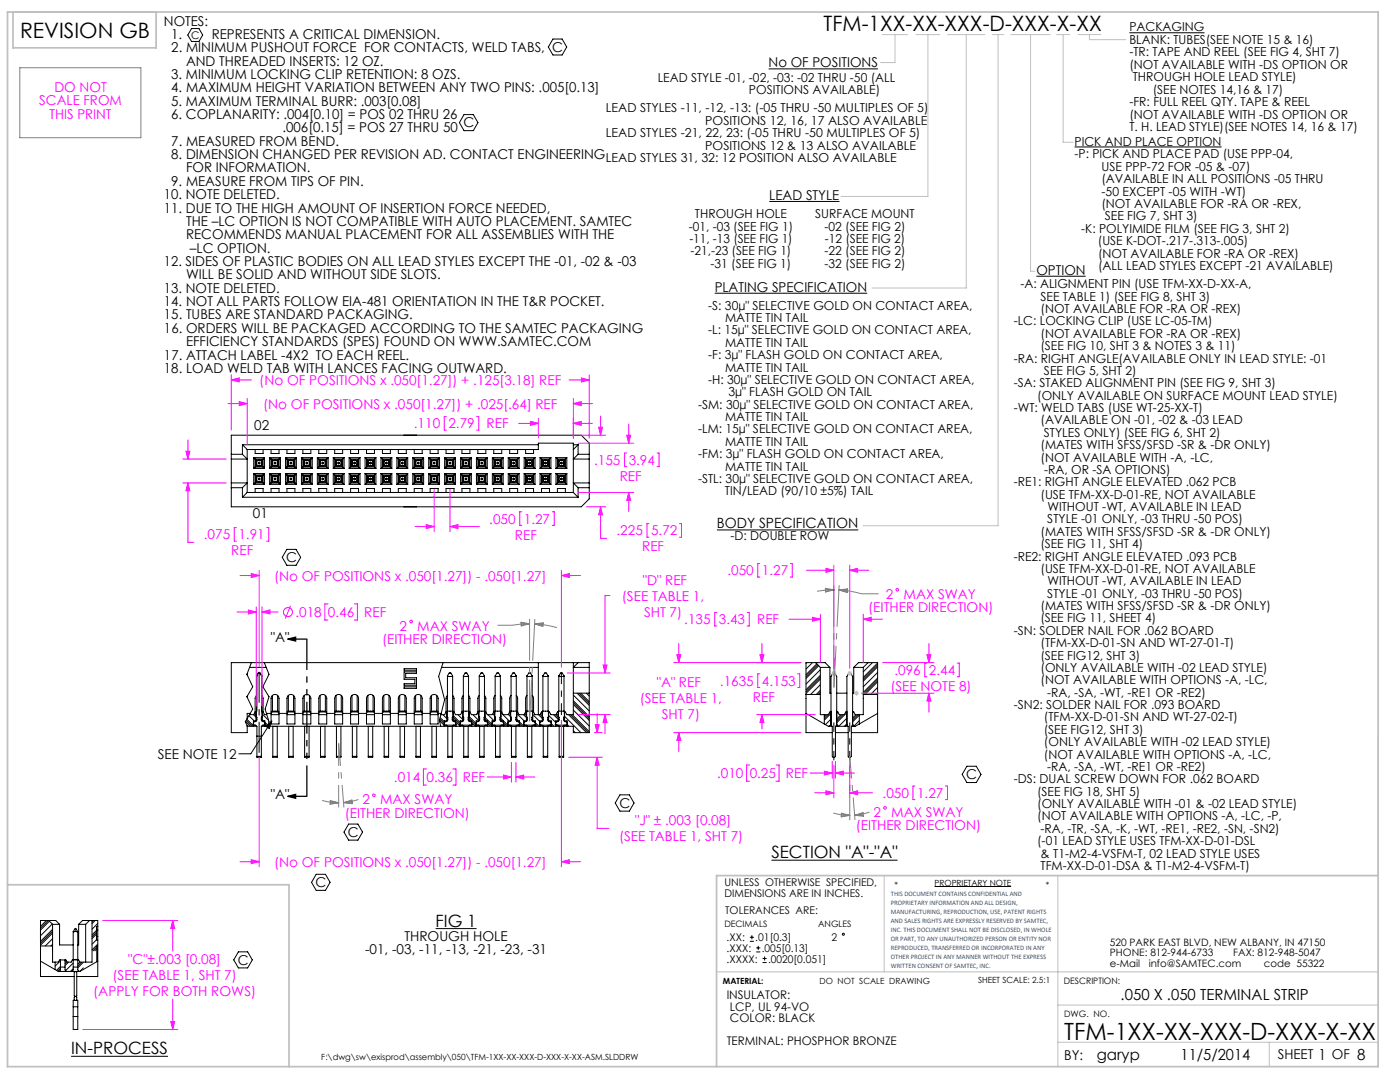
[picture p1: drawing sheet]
<svg xmlns="http://www.w3.org/2000/svg" width="279mm" height="216mm" viewBox="0 0 279 216" stroke-linecap="round" stroke-linejoin="round" font-family="sans-serif">
<defs><g id="words">
<text font-size="4.7" x="212.4" y="207.5">TFM-1XX-XX-XXX-D-XXX-X-XX</text>
<g font-size="4.2">
<text x="4" y="7.6">REVISION GB</text>
<text x="164.4" y="6.3">TFM-1XX-XX-XXX-D-XXX-X-XX</text>
</g>
<g font-size="3.4">
<text x="154" y="171.3">SECTION &quot;A&quot;-&quot;A&quot;</text>
<text x="86.9" y="184.9">FIG 1</text>
<text x="14.2" y="210.4">IN-PROCESS</text>
</g>
<g font-size="3">
<text x="223.7" y="199.5">.050 X .050 TERMINAL STRIP</text>
<text x="218.9" y="211.4">garyp</text>
<text x="235.6" y="211.4">11/5/2014</text>
</g>
<text font-size="2.8" x="143.1" y="105.4">BODY SPECIFICATION</text>
<g font-size="2.7">
<text x="32.7" y="5.1">NOTES:</text>
<text x="34.2" y="7.8">1.</text>
<text x="34.2" y="10.4">2. MINIMUM PUSHOUT FORCE FOR CONTACTS, WELD TABS, C</text>
<text x="42.2" y="7.8">REPRESENTS A CRITICAL DIMENSION.</text>
<text x="34.2" y="15.8">3. MINIMUM LOCKING CLIP RETENTION: 8 OZS.</text>
<text x="37.1" y="13.1">AND THREADED INSERTS: 12 OZ.</text>
<text x="153.4" y="13.4">No OF POSITIONS</text>
<text x="34.2" y="21.1">5. MAXIMUM TERMINAL BURR: .003[0.08]</text>
<text x="34.2" y="23.8">6. COPLANARITY: .004[0.10] = POS 02 THRU 26</text>
<text x="34.2" y="18.4">4. MAXIMUM HEIGHT VARIATION BETWEEN ANY TWO PINS: .005[0.13]</text>
<text x="34.2" y="29.1">7. MEASURED FROM BEND.</text>
<text x="56.4" y="26.4">.006[0.15] = POS 27 THRU 50</text>
<text x="92.5" y="25.4">C</text>
<text x="34.2" y="31.8">8. DIMENSION CHANGED PER REVISION AD. CONTACT ENGINEERINGLEAD STYLES 31, 32: 12 POSITION ALSO AVAILABLE</text>
<text x="37.1" y="34.4">FOR INFORMATION.</text>
<text x="32.7" y="39.7">10. NOTE DELETED.</text>
<text x="34.2" y="37.1">9. MEASURE FROM TIPS OF PIN.</text>
<text x="153.5" y="39.9">LEAD STYLE</text>
<text x="32.7" y="42.4">11. DUE TO THE HIGH AMOUNT OF INSERTION FORCE NEEDED,</text>
<text x="37.1" y="47.7">RECOMMENDS MANUAL PLACEMENT FOR ALL ASSEMBLIES WITH THE</text>
<text x="37.1" y="45.1">THE –LC OPTION IS NOT COMPATIBLE WITH AUTO PLACEMENT. SAMTEC</text>
<text x="32.7" y="53.1">12. SIDES OF PLASTIC BODIES ON ALL LEAD STYLES EXCEPT THE -01, -02 &amp; -03</text>
<text x="37.9" y="50.4">–LC OPTION.</text>
<text x="32.7" y="58.4">13. NOTE DELETED.</text>
<text x="37.1" y="55.7">WILL BE SOLID AND WITHOUT SIDE SLOTS.</text>
<text x="142.6" y="58.2">PLATING SPECIFICATION</text>
<text x="206.8" y="54.8">OPTION</text>
<text x="32.7" y="61.1">14. NOT ALL PARTS FOLLOW EIA-481 ORIENTATION IN THE T&amp;R POCKET.</text>
<text x="32.7" y="63.7">15. TUBES ARE STANDARD PACKAGING.</text>
<text x="32.7" y="66.4">16. ORDERS WILL BE PACKAGED ACCORDING TO THE SAMTEC PACKAGING</text>
<text x="32.7" y="71.7">17. ATTACH LABEL -4X2 TO EACH REEL.</text>
<text x="37.1" y="69.1">EFFICIENCY STANDARDS (SPES) FOUND ON WWW.SAMTEC.COM</text>
<text x="32.7" y="74.4">18. LOAD WELD TAB WITH LANCES FACING OUTWARD.</text>
<text x="50.7" y="85.8">02</text>
<text x="50.5" y="103.3">01</text>
<text x="57.1" y="112.1">C</text>
<text x="54.1" y="128">&quot;A&quot;</text>
<text x="31.5" y="151.4">SEE NOTE 12</text>
<text x="192.8" y="155.5">C</text>
<text x="54.1" y="159.4">&quot;A&quot;</text>
<text x="123.6" y="161.1">C</text>
<text x="69.4" y="167">C</text>
<text x="63" y="177">C</text>
<text x="72.9" y="190.4">-01, -03, -11, -13, -21, -23, -31</text>
<text x="80.7" y="187.7">THROUGH HOLE</text>
<text x="47.4" y="192.5">C</text>
<text x="212.4" y="211.5">BY:</text>
<text x="255" y="211.4">SHEET 1 OF 8</text>
</g>
<g font-size="2.7" fill="#f0f">
<text x="7.8" y="21">SCALE FROM</text>
<text x="9.9" y="23.7">THIS PRINT</text>
<text x="10.9" y="18.4">DO NOT</text>
<text x="51.8" y="76.8">(No OF POSITIONS x .050[1.27]) + .125[3.18] REF</text>
<text x="52.5" y="81.5">(No OF POSITIONS x .050[1.27]) + .025[.64] REF</text>
<text x="82.6" y="85.5">.110</text>
<text x="89.5" y="85.5">2.79</text>
<text x="97.1" y="85.5">REF</text>
<text x="118.6" y="92.8">.155</text>
<text x="123.7" y="95.9">REF</text>
<text x="125.5" y="92.8">3.94</text>
<text x="40.7" y="107.6">.075</text>
<text x="47.6" y="107.6">1.91</text>
<text x="97.7" y="104.5">.050</text>
<text x="102.8" y="107.7">REF</text>
<text x="104.5" y="104.5">1.27</text>
<text x="123" y="106.8">.225</text>
<text x="129.9" y="106.8">5.72</text>
<text x="46.2" y="110.8">REF</text>
<text x="128.1" y="110">REF</text>
<text x="54.7" y="115.8">(No OF POSITIONS x .050[1.27]) - .050[1.27]</text>
<text x="124.1" y="119.8">(SEE TABLE 1,</text>
<text x="128.3" y="116.6">&quot;D&quot; REF</text>
<text x="145.2" y="114.8">.050</text>
<text x="152.1" y="114.8">1.27</text>
<text x="176.8" y="119.5">2</text>
<text x="180.3" y="119.5">MAX SWAY</text>
<text x="59" y="123.1">.018</text>
<text x="65.5" y="123.1">0.46</text>
<text x="72.7" y="123.1">REF</text>
<text x="79.7" y="125.8">2</text>
<text x="83.3" y="125.8">MAX SWAY</text>
<text x="128.5" y="123">SHT 7)</text>
<text x="136.6" y="124.6">.135</text>
<text x="143.5" y="124.6">3.43</text>
<text x="151.1" y="124.6">REF</text>
<text x="173.3" y="122.1">(EITHER DIRECTION)</text>
<text x="76.3" y="128.5">(EITHER DIRECTION)</text>
<text x="131.1" y="137">&quot;A&quot; REF</text>
<text x="143.7" y="136.8">.1635</text>
<text x="152.1" y="136.8">4.153</text>
<text x="177.7" y="137.9">(SEE NOTE 8)</text>
<text x="178.5" y="134.7">.096</text>
<text x="185.4" y="134.7">2.44</text>
<text x="127.7" y="140.2">(SEE TABLE 1,</text>
<text x="132.1" y="143.4">SHT 7)</text>
<text x="150.3" y="140">REF</text>
<text x="143.1" y="155.3">.010</text>
<text x="149.6" y="155.3">0.25</text>
<text x="156.9" y="155.3">REF</text>
<text x="72.3" y="160.5">2</text>
<text x="75.9" y="160.5">MAX SWAY</text>
<text x="78.6" y="156.1">.014</text>
<text x="85.1" y="156.1">0.36</text>
<text x="92.4" y="156.1">REF</text>
<text x="176.1" y="159.2">.050</text>
<text x="183" y="159.2">1.27</text>
<text x="68.8" y="163.2">(EITHER DIRECTION)</text>
<text x="123.6" y="167.9">(SEE TABLE 1, SHT 7)</text>
<text x="126.8" y="164.7">&quot;J&quot; ± .003 [0.08]</text>
<text x="170.8" y="165.7">(EITHER DIRECTION)</text>
<text x="174.3" y="163">2</text>
<text x="177.9" y="163">MAX SWAY</text>
<text x="54.7" y="172.9">(No OF POSITIONS x .050[1.27]) - .050[1.27]</text>
<text x="22.5" y="195.6">(SEE TABLE 1, SHT 7)</text>
<text x="25.6" y="192.4">&quot;C&quot;±.003 [0.08]</text>
<text x="18.6" y="198.7">(APPLY FOR BOTH ROWS)</text>
</g>
<g font-size="2.5">
<text x="225.4" y="6.3">PACKAGING</text>
<text x="225.4" y="8.8">BLANK: TUBES(SEE NOTE 15 &amp; 16)</text>
<text x="225.4" y="11.3">-TR: TAPE AND REEL (SEE FIG 4, SHT 7)</text>
<text x="131.3" y="16.4">LEAD STYLE -01, -02, -03: -02 THRU -50 (ALL</text>
<text x="225.4" y="13.7">(NOT AVAILABLE WITH -DS OPTION OR</text>
<text x="226.1" y="16.2">THROUGH HOLE LEAD STYLE)</text>
<text x="120.9" y="22.4">LEAD STYLES -11, -12, -13: (-05 THRU -50 MULTIPLES OF 5)</text>
<text x="149.5" y="18.8">POSITIONS AVAILABLE)</text>
<text x="225.4" y="21.2">-FR: FULL REEL QTY. TAPE &amp; REEL</text>
<text x="225.4" y="23.7">(NOT AVAILABLE WITH -DS OPTION OR</text>
<text x="230.1" y="18.7">(SEE NOTES 14,16 &amp; 17)</text>
<text x="120.9" y="27.4">LEAD STYLES -21, 22, 23: (-05 THRU -50 MULTIPLES OF 5)</text>
<text x="140.8" y="24.9">POSITIONS 12, 16, 17 ALSO AVAILABLE</text>
<text x="140.8" y="29.8">POSITIONS 12 &amp; 13 ALSO AVAILABLE</text>
<text x="214.4" y="29.1">PICK AND PLACE OPTION</text>
<text x="225.4" y="26.2">T. H. LEAD STYLE)(SEE NOTES 14, 16 &amp; 17)</text>
<text x="214.4" y="31.5">-P: PICK AND PLACE PAD (USE PPP-04,</text>
<text x="219.8" y="34">USE PPP-72 FOR -05 &amp; -07)</text>
<text x="219.8" y="36.5">(AVAILABLE IN ALL POSITIONS -05 THRU</text>
<text x="219.8" y="41.5">(NOT AVAILABLE FOR -RA OR -REX,</text>
<text x="219.8" y="39">-50 EXCEPT -05 WITH -WT)</text>
<text x="137.5" y="46">-01, -03 (SEE FIG 1)</text>
<text x="138.7" y="43.5">THROUGH HOLE</text>
<text x="162.7" y="43.5">SURFACE MOUNT</text>
<text x="164.5" y="46">-02 (SEE FIG 2)</text>
<text x="215.8" y="46.5">-K: POLYIMIDE FILM (SEE FIG 3, SHT 2)</text>
<text x="220.5" y="44">SEE FIG 7, SHT 3)</text>
<text x="137.6" y="48.5">-11, -13 (SEE FIG 1)</text>
<text x="137.8" y="51">-21,-23 (SEE FIG 1)</text>
<text x="141.8" y="53.4">-31 (SEE FIG 1)</text>
<text x="164.5" y="51">-22 (SEE FIG 2)</text>
<text x="164.5" y="53.4">-32 (SEE FIG 2)</text>
<text x="164.6" y="48.5">-12 (SEE FIG 2)</text>
<text x="219.1" y="49">(USE K-DOT-.217-.313-.005)</text>
<text x="219.1" y="54">(ALL LEAD STYLES EXCEPT -21 AVAILABLE)</text>
<text x="219.1" y="51.5">(NOT AVAILABLE FOR -RA OR -REX)</text>
<text x="203.6" y="57.5">-A: ALIGNMENT PIN (USE TFM-XX-D-XX-A,</text>
<text x="207.7" y="60">SEE TABLE 1) (SEE FIG 8, SHT 3)</text>
<text x="141.3" y="61.8">-S: 30µ&quot; SELECTIVE GOLD ON CONTACT AREA,</text>
<text x="144.7" y="64.3">MATTE TIN TAIL</text>
<text x="202.3" y="64.9">-LC: LOCKING CLIP (USE LC-05-TM)</text>
<text x="207.7" y="62.5">(NOT AVAILABLE FOR -RA OR -REX)</text>
<text x="141.3" y="66.7">-L: 15µ&quot; SELECTIVE GOLD ON CONTACT AREA,</text>
<text x="141.3" y="71.7">-F: 3µ&quot; FLASH GOLD ON CONTACT AREA,</text>
<text x="144.7" y="69.2">MATTE TIN TAIL</text>
<text x="207.6" y="69.9">(SEE FIG 10, SHT 3 &amp; NOTES 3 &amp; 11)</text>
<text x="207.7" y="67.4">(NOT AVAILABLE FOR -RA OR -REX)</text>
<text x="141.3" y="76.6">-H: 30µ&quot; SELECTIVE GOLD ON CONTACT AREA,</text>
<text x="144.7" y="74.1">MATTE TIN TAIL</text>
<text x="202.3" y="72.3">-RA: RIGHT ANGLE(AVAILABLE ONLY IN LEAD STYLE: -01</text>
<text x="202.3" y="77.3">-SA: STAKED ALIGNMENT PIN (SEE FIG 9, SHT 3)</text>
<text x="208.4" y="74.8">SEE FIG 5, SHT 2)</text>
<text x="139.3" y="81.6">-SM: 30µ&quot; SELECTIVE GOLD ON CONTACT AREA,</text>
<text x="145.4" y="79.1">3µ&quot; FLASH GOLD ON TAIL</text>
<text x="202.3" y="82.2">-WT: WELD TABS (USE WT-25-XX-T)</text>
<text x="207" y="79.7">(ONLY AVAILABLE ON SURFACE MOUNT LEAD STYLE)</text>
<text x="139.3" y="86.5">-LM: 15µ&quot; SELECTIVE GOLD ON CONTACT AREA,</text>
<text x="144.7" y="84">MATTE TIN TAIL</text>
<text x="144.7" y="89">MATTE TIN TAIL</text>
<text x="207.7" y="89.6">(MATES WITH SFSS/SFSD -SR &amp; -DR ONLY)</text>
<text x="207.7" y="84.7">(AVAILABLE ON -01, -02 &amp; -03 LEAD</text>
<text x="208.3" y="87.2">STYLES ONLY) (SEE FIG 6, SHT 2)</text>
<text x="139.3" y="91.4">-FM: 3µ&quot; FLASH GOLD ON CONTACT AREA,</text>
<text x="144.7" y="93.9">MATTE TIN TAIL</text>
<text x="207.7" y="92.1">(NOT AVAILABLE WITH -A, -LC,</text>
<text x="208.4" y="94.6">-RA, OR -SA OPTIONS)</text>
<text x="139.3" y="96.4">-STL: 30µ&quot; SELECTIVE GOLD ON CONTACT AREA,</text>
<text x="144.7" y="98.8">TIN/LEAD (90/10 ±5%) TAIL</text>
<text x="202.3" y="97">-RE1: RIGHT ANGLE ELEVATED .062 PCB</text>
<text x="207.7" y="99.5">(USE TFM-XX-D-01-RE, NOT AVAILABLE</text>
<text x="209" y="102">WITHOUT -WT, AVAILABLE IN LEAD</text>
<text x="145.8" y="107.8">-D: DOUBLE ROW</text>
<text x="207.7" y="106.9">(MATES WITH SFSS/SFSD -SR &amp; -DR ONLY)</text>
<text x="209" y="104.4">STYLE -01 ONLY, -03 THRU -50 POS)</text>
<text x="202.3" y="111.8">-RE2: RIGHT ANGLE ELEVATED .093 PCB</text>
<text x="207.6" y="109.4">(SEE FIG 11, SHT 4)</text>
<text x="207.7" y="114.3">(USE TFM-XX-D-01-RE, NOT AVAILABLE</text>
<text x="209" y="119.3">STYLE -01 ONLY, -03 THRU -50 POS)</text>
<text x="209" y="116.8">WITHOUT -WT, AVAILABLE IN LEAD</text>
<text x="207.6" y="124.2">(SEE FIG 11, SHEET 4)</text>
<text x="207.7" y="121.7">(MATES WITH SFSS/SFSD -SR &amp; -DR ONLY)</text>
<text x="202.3" y="126.7">-SN: SOLDER NAIL FOR .062 BOARD</text>
<text x="207.6" y="131.6">(SEE FIG12, SHT 3)</text>
<text x="207.7" y="129.1">(TFM-XX-D-01-SN AND WT-27-01-T)</text>
<text x="207.7" y="136.5">(NOT AVAILABLE WITH OPTIONS -A, -LC,</text>
<text x="207.7" y="134.1">(ONLY AVAILABLE WITH -02 LEAD STYLE)</text>
<text x="202.3" y="141.5">-SN2: SOLDER NAIL FOR .093 BOARD</text>
<text x="208.3" y="143.9">(TFM-XX-D-01-SN AND WT-27-02-T)</text>
<text x="209" y="139">-RA, -SA, -WT, -RE1 OR -RE2)</text>
<text x="208.3" y="146.4">(SEE FIG12, SHT 3)</text>
<text x="208.4" y="148.9">(ONLY AVAILABLE WITH -02 LEAD STYLE)</text>
<text x="208.3" y="151.4">(NOT AVAILABLE WITH OPTIONS -A, -LC,</text>
<text x="209" y="153.8">-RA, -SA, -WT, -RE1 OR -RE2)</text>
<text x="202.3" y="156.3">-DS: DUAL SCREW DOWN FOR .062 BOARD</text>
<text x="207" y="158.8">(SEE FIG 18, SHT 5)</text>
<text x="207" y="161.2">(ONLY AVAILABLE WITH -01 &amp; -02 LEAD STYLE)</text>
<text x="207" y="163.7">(NOT AVAILABLE WITH OPTIONS -A, -LC, -P,</text>
<text x="207.7" y="166.2">-RA, -TR, -SA, -K, -WT, -RE1, -RE2, -SN, -SN2)</text>
<text x="207" y="168.6">(-01 LEAD STYLE USES TFM-XX-D-01-DSL</text>
<text x="207.7" y="173.6">TFM-XX-D-01-DSA &amp; T1-M2-4-VSFM-T)</text>
<text x="207.7" y="171.1">&amp; T1-M2-4-VSFM-T, 02 LEAD STYLE USES</text>
</g>
<g font-size="2.4">
<text x="145" y="199.4">INSULATOR:</text>
<text x="145.7" y="203.9">COLOR: BLACK</text>
<text x="145.7" y="201.7">LCP, UL 94-VO</text>
<text x="145" y="208.5">TERMINAL: PHOSPHOR BRONZE</text>
</g>
<g font-size="2.1">
<text x="38.2" y="7.7">C</text>
<text x="144.6" y="176.8">UNLESS OTHERWISE SPECIFIED,</text>
<text x="144.6" y="178.9">DIMENSIONS ARE IN INCHES.</text>
<text x="144.7" y="182.3">TOLERANCES ARE:</text>
<text x="145" y="187.8">.XX:</text>
<text x="145" y="189.9">.XXX:</text>
<text x="150.7" y="187.8">.01[0.3]</text>
<text x="152" y="189.9">.005[0.13]</text>
<text x="166" y="187.8">2</text>
<text x="145" y="192.1">.XXXX:</text>
<text x="153.3" y="192.1">.0020[0.051]</text>
</g>
<g font-size="2">
<text x="221.5" y="188.7">520 PARK EAST BLVD, NEW ALBANY, IN 47150</text>
<text x="221.5" y="190.8">PHONE: 812-944-6733</text>
<text x="246.1" y="190.8">FAX: 812-948-5047</text>
<text x="221.5" y="193">e-Mail</text>
<text x="229.3" y="193">info@SAMTEC.com</text>
<text x="252.2" y="193">code 55322</text>
</g>
<g font-size="1.8">
<text x="144.6" y="185.1">DECIMALS</text>
<text x="163.3" y="185.1">ANGLES</text>
<text x="212.3" y="196.4">DESCRIPTION:</text>
<text x="212.4" y="202.9">DWG. NO.</text>
</g>
<g font-size="1.7">
<text x="178.5" y="177.1">*</text>
<text x="186.5" y="176.7">PROPRIETARY NOTE</text>
<text x="208.7" y="177.1">*</text>
<text x="144.3" y="196.3">MATERIAL:</text>
<text x="163.6" y="196.3">DO NOT SCALE DRAWING</text>
<text x="195.2" y="196.2">SHEET SCALE: 2.5:1</text>
<text x="64.1" y="211.5">F:\dwg\sw\exisprod\assembly\050\TFM-1XX-XX-XXX-D-XXX-X-XX-ASM.SLDDRW</text>
</g>
<g font-size="1.4" fill="#1f497d">
<text x="177.8" y="178.7">THIS DOCUMENT CONTAINS CONFIDENTIAL AND</text>
<text x="177.8" y="180.5">PROPRIETARY INFORMATION AND ALL DESIGN,</text>
<text x="177.8" y="182.3">MANUFACTURING, REPRODUCTION, USE, PATENT RIGHTS</text>
<text x="177.8" y="184.1">AND SALES RIGHTS ARE EXPRESSLY RESERVED BY SAMTEC,</text>
<text x="177.8" y="185.9">INC. THIS DOCUMENT SHALL NOT BE DISCLOSED, IN WHOLE</text>
<text x="177.8" y="187.7">OR PART, TO ANY UNAUTHORIZED PERSON OR ENTITY NOR</text>
<text x="177.8" y="189.5">REPRODUCED, TRANSFERRED OR INCORPORATED IN ANY</text>
<text x="177.8" y="191.3">OTHER PROJECT IN ANY MANNER WITHOUT THE EXPRESS</text>
<text x="177.8" y="193.1">WRITTEN CONSENT OF SAMTEC, INC.</text>
</g>
</g></defs>
<path d="M0 0h279.4v215.9h-279.4z" fill="none" stroke="#fff" stroke-width=".2"/>
<g fill="none" stroke="#000" stroke-width=".2">
<path d="M38.2 5.7h1.5l.8 1.3-.8 1.3h-1.5l-.7-1.3zM110.3 7.8h1.9l.9 1.6-.9 1.6h-1.9l-.9-1.6zM153.4 13.7h21.8M225.4 6.5h15M92.6 22.9h1.9l.9 1.6-.9 1.6h-1.9l-.9-1.6zM214.4 29.3h29.4M142.6 58.5h30.5M153.5 40.2h14M206.8 55.1h9.9M46.2 90.6h2.2M46.2 86.8h69.8l1.6 1.6v11.1l-1.6 1.6h-69.8zM46.2 96.4h3.1l-.9 .9"/>
<path d="M46.2 97.3h2.2M48.4 88.7l.9 1M48.4 88.7h59M48.4 90.6l.9 1h-3.1M48.4 88.7v1.9M48.4 97.3v1.9M48.4 99.2h67M49.3 89.7h58.1v-1.3h7v9.9M49.3 89.7v8.6M49.3 98.3l-.9 .9M49.3 98.3h65.1M50.6 94.5l.3 .3"/>
<path d="M50.6 91.3v2.2M50.6 94.5v2.1M50.6 91.3l.3 .3M50.6 96.6h2.2M50.6 93.5h2.2M50.6 91.3h2.2M50.6 94.5h2.2M50.9 91.6h1.6M50.9 96.4h1.6M50.9 94.8h1.6M50.9 93.2h1.6M50.9 89.7v.8h1.6v-.8"/>
<path d="M50.9 91.6v1.6M50.9 94.8v1.6M50.9 98.3v-.8h1.6v.8M50.9 96.4l-.3 .2M50.9 93.2l-.3 .3M51.1 91.8h1.2v1.2h-1.2zM51.1 95h1.2v1.1h-1.2zM51.1 91.8v1.2M51.1 95v1.1M51.3 92a.53 .53 0 0 1 .8 .1 .53 .53 0 0 1-.2 .7 .53 .53 0 0 1-.7-.2zM52.3 91.8v1.2M52.3 95v1.1"/>
<path d="M52.5 93.2l.3 .3M52.5 96.4l.3 .2M52.5 91.6v1.6M52.5 94.8v1.6M52.8 94.5l-.3 .3M52.8 91.3l-.3 .3M52.8 91.3v2.2M52.8 94.5v2.1M53.8 94.5l.3 .3M53.8 96.6h2.2M53.8 93.5h2.2M53.8 91.3h2.2"/>
<path d="M53.8 94.5h2.2M53.8 91.3l.3 .3M53.8 91.3v2.2M53.8 94.5v2.1M54.1 91.6h1.6M54.1 96.4h1.6M54.1 94.8h1.6M54.1 93.2h1.6M54.1 89.7v.8h1.6v-.8M54.1 98.3v-.8h1.6v.8M54.1 91.6v1.6M54.1 94.8v1.6"/>
<path d="M54.1 93.2l-.3 .3M54.1 96.4l-.3 .2M54.3 91.8h1.2v1.2h-1.2zM54.3 95h1.2v1.1h-1.2zM54.3 91.8v1.2M54.3 95v1.1M54.5 95.1a.53 .53 0 0 1 .8 .1 .53 .53 0 0 1-.2 .8 .53 .53 0 0 1-.7-.2zM55.5 91.8v1.2M55.5 95v1.1M55.7 91.6v1.6M55.7 94.8v1.6M55.7 93.2l.3 .3"/>
<path d="M55.7 96.4l.3 .2M56 91.3l-.3 .3M56 94.5l-.3 .3M56 91.3v2.2M56 94.5v2.1M57 96.6h2.1M57 93.5h2.1M57 91.3h2.1M57 94.5h2.1M57 94.5l.3 .3M57 91.3l.3 .3M57 91.3v2.2"/>
<path d="M57 94.5v2.1M57.3 91.6h1.6M57.3 96.4h1.6M57.3 94.8h1.6M57.3 89.7v.8h1.6v-.8M57.3 98.3v-.8h1.6v.8M57.3 91.6v1.6M57.3 94.8v1.6M57.3 93.2h1.6M57.3 93.2l-.3 .3M57.3 96.4l-.3 .2M57.4 91.8h1.3v1.2h-1.3z"/>
<path d="M57.4 95h1.3v1.1h-1.3zM57.5 91.8v1.2M57.5 95v1.1M58.6 91.8v1.2M58.6 95v1.1M58.7 91.8v1.2M58.7 95v1.1M58.9 91.6v1.6M58.9 94.8v1.6M58.9 96.4l.2 .2M58.9 93.2l.2 .3M59.1 91.3l-.2 .3"/>
<path d="M59.1 94.5l-.2 .3M59.1 91.3v2.2M59.1 94.5v2.1M60.2 96.6h2.1M60.2 93.5h2.1M60.2 91.3h2.1M60.2 94.5h2.1M60.2 94.5l.2 .3M60.2 91.3v2.2M60.2 94.5v2.1M60.2 91.3l.2 .3M60.4 91.6h1.6"/>
<path d="M60.4 96.4h1.6M60.4 94.8h1.6M60.4 93.2h1.6M60.4 89.7v.8h1.6v-.8M60.4 98.3v-.8h1.6v.8M60.4 91.6v1.6M60.4 94.8v1.6M60.4 93.2l-.2 .3M60.4 96.4l-.2 .2M60.6 91.8h1.3l-.1 1.2h-1.2zM60.6 95h1.3l-.1 1.1h-1.2zM60.7 91.8v1.2"/>
<path d="M60.7 95v1.1M61.8 91.8v1.2M61.8 95v1.1M62 91.6v1.6M62 94.8v1.6M62 96.4l.3 .2M62 93.2l.3 .3M62.3 91.3l-.3 .3M62.3 94.5l-.3 .3M62.3 91.3v2.2M62.3 94.5v2.1M63.3 96.6h2.2"/>
<path d="M63.3 93.5h2.2M63.3 91.3h2.2M63.3 94.5h2.2M63.3 94.5l.3 .3M63.3 91.3v2.2M63.3 94.5v2.1M63.3 91.3l.3 .3M63.6 91.6h1.6M63.6 96.4h1.6M63.6 94.8h1.6M63.6 93.2h1.6M63.6 89.7v.8h1.6v-.8"/>
<path d="M63.6 98.3v-.8h1.6v.8M63.6 91.6v1.6M63.6 94.8v1.6M63.6 93.2l-.3 .3M63.6 96.4l-.3 .2M63.8 91.8h1.2v1.2h-1.2zM63.8 95h1.2v1.1h-1.2zM63.8 91.8v1.2M63.8 95v1.1M64 95.1a.53 .53 0 0 1 .8 .1 .53 .53 0 0 1-.2 .8 .53 .53 0 0 1-.7-.2zM65 91.8v1.2M65 95v1.1"/>
<path d="M65.2 91.6v1.6M65.2 94.8v1.6M65.2 96.4l.3 .2M65.2 93.2l.3 .3M65.5 91.3l-.3 .3M65.5 94.5l-.3 .3M65.5 91.3v2.2M65.5 94.5v2.1M66.5 96.6h2.2M66.5 93.5h2.2M66.5 91.3h2.2M66.5 94.5h2.2"/>
<path d="M66.5 94.5l.3 .3M66.5 91.3l.3 .3M66.5 91.3v2.2M66.5 94.5v2.1M66.8 91.6h1.6M66.8 96.4h1.6M66.8 94.8h1.6M66.8 93.2h1.6M66.8 89.7v.8h1.6v-.8M66.8 98.3v-.8h1.6v.8M66.8 91.6v1.6M66.8 94.8v1.6"/>
<path d="M66.8 93.2l-.3 .3M66.8 96.4l-.3 .2M67 91.8h1.2v1.2h-1.2zM67 95h1.2v1.1h-1.2zM67 91.8v1.2M67 95v1.1M67.2 92a.53 .53 0 0 1 .8 .1 .53 .53 0 0 1-.2 .7 .53 .53 0 0 1-.7-.2zM67.2 95.1a.53 .53 0 0 1 .8 .1 .53 .53 0 0 1-.2 .8 .53 .53 0 0 1-.7-.2zM68.2 91.8v1.2M68.2 95v1.1M68.4 91.6v1.6M68.4 94.8v1.6"/>
<path d="M68.4 96.4l.3 .2M68.4 93.2l.3 .3M68.7 91.3l-.3 .3M68.7 91.3v2.2M68.7 94.5v2.1M68.7 94.5l-.3 .3M69.7 96.6h2.1M69.7 93.5h2.1M69.7 91.3h2.1M69.7 94.5h2.1M69.7 94.5l.3 .3M69.7 91.3l.3 .3"/>
<path d="M69.7 91.3v2.2M69.7 94.5v2.1M70 91.6h1.6M70 96.4h1.6M70 94.8h1.6M70 89.7v.8h1.6v-.8M70 98.3v-.8h1.6v.8M70 91.6v1.6M70 94.8v1.6M70 93.2h1.6M70 93.2l-.3 .3M70 96.4l-.3 .2"/>
<path d="M70.1 91.8h1.3v1.2h-1.3zM70.1 95h1.3v1.1h-1.3zM70.2 91.8v1.2M70.2 95v1.1M70.4 95.1a.53 .53 0 0 1 .8 .1 .53 .53 0 0 1-.2 .8 .53 .53 0 0 1-.8-.2zM70.4 92a.53 .53 0 0 1 .8 .1 .53 .53 0 0 1-.2 .7 .53 .53 0 0 1-.8-.2zM71.3 91.8v1.2M71.3 95v1.1M71.6 91.6v1.6M71.6 94.8v1.6M71.6 96.4l.2 .2M71.6 93.2l.2 .3"/>
<path d="M71.8 91.3l-.2 .3M71.8 94.5l-.2 .3M71.8 91.3v2.2M71.8 94.5v2.1M72.9 96.6h2.1M72.9 93.5h2.1M72.9 91.3h2.1M72.9 94.5h2.1M72.9 94.5l.2 .3M72.9 91.3l.2 .3M72.9 91.3v2.2M72.9 94.5v2.1"/>
<path d="M73.1 91.6h1.6M73.1 96.4h1.6M73.1 94.8h1.6M73.1 93.2h1.6M73.1 89.7v.8h1.6v-.8M73.1 98.3v-.8h1.6v.8M73.1 91.6v1.6M73.1 94.8v1.6M73.1 93.2l-.2 .3M73.1 96.4l-.2 .2M73.3 91.8h1.3v1.2h-1.3zM73.3 95h1.3v1.1h-1.3z"/>
<path d="M73.3 91.8v1.2M73.3 95v1.1M73.4 91.8v1.2M73.4 95v1.1M73.6 92a.53 .53 0 0 1 .7 .1 .53 .53 0 0 1-.1 .7 .53 .53 0 0 1-.8-.2zM73.6 95.1a.53 .53 0 0 1 .7 .1 .53 .53 0 0 1-.1 .8 .53 .53 0 0 1-.8-.2zM74.5 91.8v1.2M74.5 95v1.1M74.7 91.6v1.6M74.7 94.8v1.6M74.7 96.4l.3 .2M74.7 93.2l.3 .3"/>
<path d="M75 91.3l-.3 .3M75 94.5l-.3 .3M75 91.3v2.2M75 94.5v2.1M76 96.6h2.2M76 93.5h2.2M76 91.3h2.2M76 94.5h2.2M76 94.5l.3 .3M76 91.3v2.2M76 94.5v2.1M76 91.3l.3 .3"/>
<path d="M76.3 91.6h1.6M76.3 96.4h1.6M76.3 94.8h1.6M76.3 93.2h1.6M76.3 89.7v.8h1.6v-.8M76.3 98.3v-.8h1.6v.8M76.3 91.6v1.6M76.3 94.8v1.6M76.3 93.2l-.3 .3M76.3 96.4l-.3 .2M76.5 91.8h1.2v1.2h-1.2zM76.5 95h1.2v1.1h-1.2z"/>
<path d="M76.5 91.8v1.2M76.5 95v1.1M76.7 92a.53 .53 0 0 1 .8 .1 .53 .53 0 0 1-.2 .7 .53 .53 0 0 1-.7-.2zM76.7 95.1a.53 .53 0 0 1 .8 .1 .53 .53 0 0 1-.2 .8 .53 .53 0 0 1-.7-.2zM77.7 91.8v1.2M77.7 95v1.1M77.9 91.6v1.6M77.9 94.8v1.6M77.9 96.4l.3 .2M77.9 93.2l.3 .3M78.2 91.3l-.3 .3M78.2 94.5l-.3 .3"/>
<path d="M78.2 91.3v2.2M78.2 94.5v2.1M79.2 96.6h2.2M79.2 93.5h2.2M79.2 91.3h2.2M79.2 94.5h2.2M79.2 94.5l.3 .3M79.2 91.3l.3 .3M79.2 91.3v2.2M79.2 94.5v2.1M79.5 91.6h1.6M79.5 96.4h1.6"/>
<path d="M79.5 94.8h1.6M79.5 89.7v.8h1.6v-.8M79.5 98.3v-.8h1.6v.8M79.5 91.6v1.6M79.5 94.8v1.6M79.5 93.2h1.6M79.5 93.2l-.3 .3M79.5 96.4l-.3 .2M79.7 91.8h1.2v1.2h-1.2zM79.7 95h1.2v1.1h-1.2zM79.7 91.8v1.2M79.7 95v1.1"/>
<path d="M79.9 92a.53 .53 0 0 1 .8 .1 .53 .53 0 0 1-.2 .7 .53 .53 0 0 1-.7-.2zM79.9 95.1a.53 .53 0 0 1 .8 .1 .53 .53 0 0 1-.2 .8 .53 .53 0 0 1-.7-.2zM80.6 86.8h2.5M80.9 91.8v1.2M80.9 95v1.1M81.1 91.6v1.6M81.1 94.8v1.6M81.1 96.4l.3 .2M81.1 93.2l.3 .3M81.4 91.3l-.3 .3M81.4 94.5l-.3 .3M81.4 91.3v2.2"/>
<path d="M81.4 94.5v2.1M82.4 96.6h2.1M82.4 93.5h2.1M82.4 91.3h2.1M82.4 94.5h2.1M82.4 94.5l.3 .3M82.4 91.3l.3 .3M82.4 91.3v2.2M82.4 94.5v2.1M82.7 91.6h1.6M82.7 96.4h1.6M82.7 94.8h1.6"/>
<path d="M82.7 93.2h1.6M82.7 89.7v.8h1.6v-.8M82.7 98.3v-.8h1.6v.8M82.7 91.6v1.6M82.7 94.8v1.6M82.7 93.2l-.3 .3M82.7 96.4l-.3 .2M82.8 91.8h1.3v1.2h-1.3zM82.8 95h1.3v1.1h-1.3zM82.9 91.8v1.2M82.9 95v1.1M84 91.8v1.2"/>
<path d="M84 95v1.1M84.1 91.8v1.2M84.1 95v1.1M84.3 91.6v1.6M84.3 94.8v1.6M84.3 96.4l.2 .2M84.3 93.2l.2 .3M84.5 91.3l-.2 .3M84.5 94.5l-.2 .3M84.5 91.3v2.2M84.5 94.5v2.1M85.6 96.6h2.1"/>
<path d="M85.6 93.5h2.1M85.6 91.3h2.1M85.6 94.5h2.1M85.6 94.5l.2 .3M85.6 91.3l.2 .3M85.6 91.3v2.2M85.6 94.5v2.1M85.8 91.6h1.6M85.8 96.4h1.6M85.8 94.8h1.6M85.8 93.2h1.6M85.8 89.7v.8h1.6v-.8"/>
<path d="M85.8 98.3v-.8h1.6v.8M85.8 91.6v1.6M85.8 94.8v1.6M85.8 93.2l-.2 .3M85.8 96.4l-.2 .2M86 91.8h1.3l-.1 1.2h-1.2zM86 95h1.3l-.1 1.1h-1.2zM86.1 91.8v1.2M86.1 95v1.1M86.3 95.1a.53 .53 0 0 1 .7 .1 .53 .53 0 0 1-.1 .8 .53 .53 0 0 1-.8-.2zM86.3 92a.53 .53 0 0 1 .7 .1 .53 .53 0 0 1-.1 .7 .53 .53 0 0 1-.8-.2zM87.2 91.8v1.2"/>
<path d="M87.2 95v1.1M87.4 91.6v1.6M87.4 94.8v1.6M87.4 96.4l.3 .2M87.4 93.2l.3 .3M87.7 91.3l-.3 .3M87.7 94.5l-.3 .3M87.7 91.3v2.2M87.7 94.5v2.1M88.7 96.6h2.2M88.7 93.5h2.2M88.7 91.3h2.2"/>
<path d="M88.7 94.5h2.2M88.7 94.5l.3 .3M88.7 91.3l.3 .3M88.7 91.3v2.2M88.7 94.5v2.1M89 91.6h1.6M89 96.4h1.6M89 94.8h1.6M89 89.7v.8h1.6v-.8M89 98.3v-.8h1.6v.8M89 93.2h1.6M89 91.6v1.6"/>
<path d="M89 94.8v1.6M89 93.2l-.3 .3M89 96.4l-.3 .2M89.2 91.8h1.2v1.2h-1.2zM89.2 95h1.2v1.1h-1.2zM89.2 91.8v1.2M89.2 95v1.1M90.4 91.8v1.2M90.4 95v1.1M90.6 91.6v1.6M90.6 94.8v1.6M90.6 96.4l.3 .2"/>
<path d="M90.6 93.2l.3 .3M90.9 91.3l-.3 .3M90.9 94.5l-.3 .3M90.9 91.3v2.2M90.9 94.5v2.1M91.9 96.6h2.2M91.9 93.5h2.2M91.9 91.3h2.2M91.9 94.5h2.2M91.9 94.5l.3 .3M91.9 91.3l.3 .3M91.9 91.3v2.2"/>
<path d="M91.9 94.5v2.1M92.2 91.6h1.6M92.2 96.4h1.6M92.2 94.8h1.6M92.2 89.7v.8h1.6v-.8M92.2 98.3v-.8h1.6v.8M92.2 91.6v1.6M92.2 94.8v1.6M92.2 93.2h1.6M92.2 93.2l-.3 .3M92.2 96.4l-.3 .2M92.4 91.8h1.2v1.2h-1.2z"/>
<path d="M92.4 95h1.2v1.1h-1.2zM92.4 91.8v1.2M92.4 95v1.1M93.6 91.8v1.2M93.6 95v1.1M93.8 91.6v1.6M93.8 94.8v1.6M93.8 96.4l.3 .2M93.8 93.2l.3 .3M94.1 91.3l-.3 .3M94.1 94.5l-.3 .3M94.1 91.3v2.2"/>
<path d="M94.1 94.5v2.1M95.1 96.6h2.1M95.1 93.5h2.1M95.1 91.3h2.1M95.1 94.5h2.1M95.1 94.5l.3 .3M95.1 91.3l.3 .3M95.1 91.3v2.2M95.1 94.5v2.1M95.4 91.6h1.6M95.4 96.4h1.6M95.4 94.8h1.6"/>
<path d="M95.4 93.2h1.6M95.4 89.7v.8h1.6v-.8M95.4 98.3v-.8h1.6v.8M95.4 91.6v1.6M95.4 94.8v1.6M95.4 93.2l-.3 .3M95.4 96.4l-.3 .2M95.5 91.8h1.3v1.2h-1.3zM95.5 95h1.3v1.1h-1.3zM95.6 91.8v1.2M95.6 95v1.1M95.8 92a.53 .53 0 0 1 .8 .1 .53 .53 0 0 1-.2 .7 .53 .53 0 0 1-.8-.2z"/>
<path d="M95.8 95.1a.53 .53 0 0 1 .8 .1 .53 .53 0 0 1-.2 .8 .53 .53 0 0 1-.8-.2zM96.7 91.8v1.2M96.7 95v1.1M97 91.6v1.6M97 94.8v1.6M97 96.4l.2 .2M97 93.2l.2 .3M97.2 91.3l-.2 .3M97.2 91.3v2.2M97.2 94.5v2.1M97.2 94.5l-.2 .3M98.3 96.6h2.1"/>
<path d="M98.3 93.5h2.1M98.3 91.3h2.1M98.3 94.5h2.1M98.3 94.5l.2 .3M98.3 91.3l.2 .3M98.3 91.3v2.2M98.3 94.5v2.1M98.5 91.6h1.6M98.5 96.4h1.6M98.5 94.8h1.6M98.5 93.2h1.6M98.5 89.7v.8h1.6v-.8"/>
<path d="M98.5 98.3v-.8h1.6v.8M98.5 91.6v1.6M98.5 94.8v1.6M98.5 93.2l-.2 .3M98.5 96.4l-.2 .2M98.7 91.8h1.3v1.2h-1.3zM98.7 95h1.3v1.1h-1.3zM98.7 91.8v1.2M98.7 95v1.1M98.8 91.8v1.2M98.8 95v1.1M99 95.1a.53 .53 0 0 1 .7 .1 .53 .53 0 0 1-.1 .8 .53 .53 0 0 1-.8-.2z"/>
<path d="M99 92a.53 .53 0 0 1 .7 .1 .53 .53 0 0 1-.1 .7 .53 .53 0 0 1-.8-.2zM99.9 91.8v1.2M99.9 95v1.1M100.1 91.6v1.6M100.1 94.8v1.6M100.1 96.4l.3 .2M100.1 93.2l.3 .3M100.4 91.3l-.3 .3M100.4 94.5l-.3 .3M100.4 91.3v2.2M100.4 94.5v2.1M101.4 96.6h2.2"/>
<path d="M101.4 93.5h2.2M101.4 91.3h2.2M101.4 94.5h2.2M101.4 94.5l.3 .3M101.4 91.3l.3 .3M101.4 91.3v2.2M101.4 94.5v2.1M101.7 91.6h1.6M101.7 96.4h1.6M101.7 94.8h1.6M101.7 89.7v.8h1.6v-.8M101.7 98.3v-.8h1.6v.8"/>
<path d="M101.7 91.6v1.6M101.7 94.8v1.6M101.7 93.2h1.6M101.7 93.2l-.3 .3M101.7 96.4l-.3 .2M101.9 91.8h1.2v1.2h-1.2zM101.9 95h1.2v1.1h-1.2zM101.9 91.8v1.2M101.9 95v1.1M102.1 95.1a.53 .53 0 0 1 .8 .1 .53 .53 0 0 1-.2 .8 .53 .53 0 0 1-.7-.2zM103.1 91.8v1.2M103.1 95v1.1"/>
<path d="M103.3 91.6v1.6M103.3 94.8v1.6M103.3 93.2l.3 .3M103.3 96.4l.3 .2M103.6 91.3l-.3 .3M103.6 94.5l-.3 .3M103.6 91.3v2.2M103.6 94.5v2.1M104.6 96.6h2.2M104.6 93.5h2.2M104.6 91.3h2.2M104.6 94.5h2.2"/>
<path d="M104.6 94.5l.3 .3M104.6 91.3v2.2M104.6 94.5v2.1M104.6 91.3l.3 .3M104.9 91.6h1.6M104.9 96.4h1.6M104.9 94.8h1.6M104.9 93.2h1.6M104.9 89.7v.8h1.6v-.8M104.9 98.3v-.8h1.6v.8M104.9 91.6v1.6M104.9 94.8v1.6"/>
<path d="M104.9 93.2l-.3 .3M104.9 96.4l-.3 .2M105.1 91.8h1.2v1.2h-1.2zM105.1 95h1.2v1.1h-1.2zM105.1 91.8v1.2M105.1 95v1.1M105.3 95.1a.53 .53 0 0 1 .8 .1 .53 .53 0 0 1-.2 .8 .53 .53 0 0 1-.7-.2zM106.3 91.8v1.2M106.3 95v1.1M106.5 91.6v1.6M106.5 94.8v1.6M106.5 96.4l.3 .2"/>
<path d="M106.5 93.2l.3 .3M106.8 91.3l-.3 .3M106.8 94.5l-.3 .3M106.8 91.3v2.2M106.8 94.5v2.1M107.8 96.6h2.1M107.8 93.5h2.1M107.8 91.3h2.1M107.8 94.5h2.1M107.8 94.5l.3 .3M107.8 91.3l.3 .3M107.8 91.3v2.2"/>
<path d="M107.8 94.5v2.1M108.1 91.6h1.6M108.1 96.4h1.6M108.1 94.8h1.6M108.1 93.2h1.6M108.1 98.3v-.8h1.6v.8M108.1 91.6v1.6M108.1 94.8v1.6M108.1 93.2l-.3 .3M108.1 96.4l-.3 .2M108.2 91.8h1.3v1.2h-1.3zM108.2 95h1.3v1.1h-1.3z"/>
<path d="M108.3 91.8v1.2M108.3 95v1.1M109.4 91.8v1.2M109.4 95v1.1M109.5 91.8v1.2M109.5 95v1.1M109.7 91.6v1.6M109.7 94.8v1.6M109.7 96.4l.2 .2M109.7 93.2l.2 .3M109.9 91.3l-.2 .3M109.9 94.5l-.2 .3"/>
<path d="M109.9 91.3v2.2M109.9 94.5v2.1M111 96.6h2.1M111 93.5h2.1M111 91.3h2.1M111 94.5h2.1M111 94.5l.2 .3M111 91.3l.2 .3M111 91.3v2.2M111 94.5v2.1M111.2 91.6h1.6M111.2 96.4h1.6"/>
<path d="M111.2 94.8h1.6M111.2 93.2h1.6M111.2 98.3v-.8h1.6v.8M111.2 91.6v1.6M111.2 94.8v1.6M111.2 93.2l-.2 .3M111.2 96.4l-.2 .2M111.4 91.8h1.3l-.1 1.2h-1.2zM111.4 95h1.3l-.1 1.1h-1.2zM111.4 91.8v1.2M111.4 95v1.1M111.7 95.1a.53 .53 0 0 1 .7 .1 .53 .53 0 0 1-.1 .8 .53 .53 0 0 1-.8-.2z"/>
<path d="M112.6 91.8v1.2M112.6 95v1.1M112.8 91.6v1.6M112.8 94.8v1.6M112.8 96.4l.3 .2M112.8 93.2l.3 .3M113.1 91.3l-.3 .3M113.1 94.5l-.3 .3M113.1 91.3v2.2M113.1 94.5v2.1M114.4 88.7h1M114.4 98.3l1 .9"/>
<path d="M115.4 88.7l-1 1M115.4 88.7v1.9M115.4 97.3v1.9M115.4 90.6l-1 1h3.2M115.4 90.6h2.2M115.4 97.3h2.2M117.6 96.4h-3.2l1 .9M57.2 109.6h1.9l.9 1.6-.9 1.6h-1.9l-.9-1.6zM80.6 101.1h.1M83.1 101.1h.1M143.1 105.7h28.2M49.3 134.4v.3"/>
<path d="M49.3 138.9v.2M49.8 133.2h3.3M50.2 132.2l-.9 2.4 1.1 2.4-1.1 2 1.1 2.5-1.4 2.5 .3 .8M51.2 138.8l-.3 .6v2.7M51.2 134.8h.1M51.2 134.8v7.1l-.1 1.1 .2 .1v.5l-.2 .3-.4 .2-.2 .5 .5 .1 .3 .3v6.1h.9v-6.1l.2-.3 .6-.1-.2-.5-.5-.2-.1-.3v-.5l.1-.1-.1-1.1v-7.1M51.2 134.8v7.1M51.5 134.3h.1M51.5 134.3l-.3 .5M51.5 134.3h.4M51.9 134.3h.1M51.9 134.3l.3 .5"/>
<path d="M52.2 134.8h.1M52.2 134.8v7.1M52.2 138.8l.3 .6v2.7M52.7 132.2l1 2.4-1.2 2.4 1.2 2-.8 2.5 .3 .9M54.3 138.8a.79 .79 0 0 1 .9-.2 .79 .79 0 0 1 .5 .8v5.1h-1.6v-5.1zM54.4 138.8v3.1M55.4 138.8v3.1M57.5 138.8a.79 .79 0 0 1 .9-.2 .79 .79 0 0 1 .5 .8v5.1h-1.6v-5.1zM57.5 138.8v3.1M58.6 138.8v3.1M60.7 138.8a.79 .79 0 0 1 .8-.2 .79 .79 0 0 1 .5 .8v5.1h-1.6v-5.1zM60.7 138.8v3.1"/>
<path d="M61.8 138.8v3.1M63.9 138.8a.79 .79 0 0 1 .8-.2 .79 .79 0 0 1 .5 .8v5.1h-1.6v-5.1zM63.9 138.8v3.1M64.9 138.8v3.1M67 138.8a.79 .79 0 0 1 .9-.2 .79 .79 0 0 1 .5 .8v5.1h-1.6v-5.1zM67.1 138.8v3.1M68.1 138.8v3.1M70.2 138.8a.79 .79 0 0 1 .9-.2 .79 .79 0 0 1 .5 .8v5.1h-1.6v-5.1zM70.2 138.8v3.1M71.3 138.8v3.1M73.4 138.8a.79 .79 0 0 1 .8-.2 .79 .79 0 0 1 .5 .8v5.1h-1.6v-5.1zM73.4 138.8v3.1"/>
<path d="M74.5 138.8v3.1M76.6 138.8a.79 .79 0 0 1 .8-.2 .79 .79 0 0 1 .5 .8v5.1h-1.6v-5.1zM76.6 138.8v3.1M77.6 138.8v3.1M79.7 138.8a.79 .79 0 0 1 .9-.2 .79 .79 0 0 1 .5 .8v5.1h-1.6v-5.1zM79.8 138.8v3.1M80.6 133.4h2.5v.3h-2.5zM80.6 134.1h2.5v.3h-2.1v.8h2.1v1.5h-2.5v-.3h2.2v-.8h-2.2zM80.6 137h2.5v.4h-2.5zM80.8 138.8v3.1M82.9 138.8a.79 .79 0 0 1 .9-.2 .79 .79 0 0 1 .5 .8v5.1h-1.6v-5.1zM82.9 138.8v3.1"/>
<path d="M84 138.8v3.1M86.1 138.8a.79 .79 0 0 1 .8-.2 .79 .79 0 0 1 .5 .8v5.1h-1.6v-5.1zM86.1 138.8v3.1M87.2 138.8v3.1M88.1 133.2h19.3M88.4 132.2l-.9 2.8 1.2 4.6-1 4.1 .2 1.2M89.3 138.8l-.3 .6v2.7M89.3 134.9v7M89.3 134.9v.1h1v-.1M89.3 134.8l.3-.5h.4l.3 .6M89.3 134.8v.1M90.3 134.8v.1"/>
<path d="M90.3 138.8l.3 .6v2.7M90.3 134.9v7M92.5 138.8l-.3 .6v2.7M92.5 134.9v7M92.5 134.9v.1h1v-.1M92.5 134.8l.3-.5h.4l.3 .6M92.5 134.8v.1M93.5 134.8v.1M93.5 138.8l.3 .6v2.7M93.5 134.9v7M95.6 138.8l-.2 .6v2.7M95.6 134.9v7"/>
<path d="M95.7 134.9v.1h.9l.1-.1M95.7 134.8l.3-.5h.3l.4 .6M95.7 134.8v.1M96.7 134.8v.1M96.7 138.8l.3 .6v2.7M96.7 134.9v7M98.8 138.8l-.3 .6v2.7M98.8 134.9v7M98.8 134.9l.1 .1h.9M98.9 134.8l.3-.5h.3l.3 .6M98.9 134.8l-.1 .1M99.8 134.8v.1"/>
<path d="M99.8 134.9v.1M99.9 138.8l.2 .6v2.7M99.9 134.9v7M102 138.8l-.3 .6v2.7M102 134.9v7M102 134.9v.1h1v-.1M102 134.8l.3-.5h.4l.3 .6M102 134.8v.1M103 134.8v.1M103 138.8l.3 .6v2.7M103 134.9v7M105.2 138.8l-.3 .6v2.7"/>
<path d="M105.2 134.9v7M105.2 134.9v.1h1v-.1M105.2 134.8l.3-.5h.4l.3 .6M105.2 134.8v.1M106.2 134.8v.1M106.2 138.8l.3 .6v2.7M106.2 134.9v7M107.4 132.2v10.4M108.3 134.9v7M108.4 134.9v.1M108.4 134.8l.3-.5h.3l.4 .6M108.4 134.8v.1"/>
<path d="M109.4 134.8v.1M109.4 134.9l-.1 .1h-.9M109.4 134.9v7M111.5 134.9v7M111.5 134.9l.1 .1h.9v-.1M111.6 134.8l.3-.5h.3l.3 .6M111.6 134.8l-.1 .1M112.5 134.8v.1M112.6 134.9v7M114.4 132.2v10.4h-1.3l-.3-.5h-.2M114.4 138.3h3.2M114.4 139.8l3.2 3.2"/>
<path d="M114.4 138.7l3.2 3.2M115.2 138.3l2.4 2.4M115.4 132.2l-1 1h3.2M115.5 138.3l2.1 2.1M115.9 138.3l1.7 1.7M117 138.3l.6 .6M160.9 138.6v7.6h5.2M160.9 138.6h2.8M161 132.2l-.1 .2M162.1 132.2l-1.2 1.3M162.8 132.2l.9 1M163 132.5l-2.1 2.1"/>
<path d="M163.2 132.7l-2.3 2.3M163.4 132.8l-2.5 2.6M163.7 138.6v4h1.6l.3-.5h.2M163.7 133.2h1.9M163.7 133.2v5.4M163.7 135.5l-2.8 2.9M163.7 138.5l-.1 .1M163.7 135.1l-2.8 2.9M163.7 138.1l-.4 .5M163.7 134.8l-2.8 2.8M163.7 137.8l-.8 .8M163.7 133.6l-2.8 2.9"/>
<path d="M163.7 136.6l-1.9 2M165.6 133.2l-.9-1h-3.8v6.4M165.6 133.2v5.1h.2M166.2 134.3h.4l.4 .7v9.7l-.3 .3v5.9l-.1 .2h-.3l-.2-.2v-5.9l-.3-.3v-9.7zM167 138.3h2M169.4 134.3h.4l.4 .7v9.7l-.3 .3v5.9l-.2 .2h-.3l-.1-.2v-5.9l-.3-.3v-9.7zM170.4 133.2l.9-1h3.8v6.4M170.4 133.2v5.1h-.2M170.4 133.2h1.9M172.3 138.6v4h-1.6l-.3-.5h-.2M172.3 138.6h2.8M172.3 133.2v5.4"/>
<path d="M173.2 132.2l-.9 1M174.1 132.2l-1.8 1.8M175.1 138.6v7.6h-5.2M175.1 136.1l-2.5 2.5M175.1 135.7l-2.8 2.8M175.1 135.3l-2.8 2.9M175.1 138.3l-.2 .3M175.1 134.2l-2.8 2.8M175.1 137.2l-1.3 1.4M175.1 133.1l-2.8 2.8M175.1 132.7l-2.8 2.8M175.1 132.3l-2.8 2.9"/>
<path d="M49 144l.9 .9M49.1 143.7l1.2 1.2M49.3 143.5l1.3 1.3M49.3 144.8v1.4h-3.1v-14h71.4v14h-3.2M49.3 144.9h1.9M49.3 144.8l.1 .1M49.7 142.8l1 1M49.9 142.4h-.6v1M50.6 142.6l.5 .5M50.8 142.4l.3 .3M50.9 142.1l.2 .2M50.9 142.1l-.3 .5h-.8"/>
<path d="M50.9 142.1h.2M51.1 142.1v1.7h-.5v1.1M51.3 150.9h.9M51.3 146.9h.9M52.2 144.9h62.2v1.3M52.3 142.1h.2M52.3 142.1v1.7h.6v1.1M52.3 143.6l.3 .2M52.3 142.5l1.3 1.2M52.5 142.1l.3 .5h.5M52.9 144.1l.6 .6M52.9 144.5l.4 .4"/>
<path d="M52.9 144.9h.1M53.1 145l1.2-1.2-.6 1.6zM53.2 142.4h.9M53.2 142.4l.5 1.6-.3 .9M54.1 142.6h1.6M54.1 142.1h1.6M54.3 143.8l-4.2 6.6h-2.4M54.3 142.1v-.2h1.2v.2M54.4 144.9v.1M54.4 150.9h.9M55.4 144.9l-.1 6.2h-.9v-6.1M55.7 142.4h1.6"/>
<path d="M57.3 142.6h1.6M57.3 142.1h1.6M57.5 142.1v-.2h1.1v.2M57.6 144.9v6.2h.9v-6.1M57.6 150.9h.9M58.5 144.9v.1M58.9 142.4h1.5M60.4 142.6h1.6M60.4 142.1h1.6M60.7 142.1v-.2h1.1v.2M60.8 144.9v6.2h.9v-6.2M60.8 150.9h.9"/>
<path d="M62 142.4h1.6M63.6 142.6h1.6M63.6 142.1h1.6M63.8 142.1v-.2h1.2v.2M63.9 144.9l.1 .1M64 150.9h.9M64.9 144.9v6.2h-.9v-6.1M65.2 142.4h1.6M66.8 142.6h1.6M66.8 142.1h1.6M67 142.1v-.2h1.2v.2M67.1 144.9v6.2h.9v-6.1"/>
<path d="M67.1 150.9h.9M68.1 144.9l-.1 .1M68.4 142.4h1.6M70 142.6h1.6M70 142.1h1.6M70.2 142.1v-.2h1.1v.2M70.3 144.9v.1M70.3 150.9h.9M71.2 144.9v6.2h-.9v-6.1M71.6 142.4h1.5M73.1 142.6h1.6M73.1 142.1h1.6"/>
<path d="M73.4 142.1v-.2h1.1v.2M73.5 144.9v6.2h.9v-6.2M73.5 150.9h.9M74.7 142.4h1.6M76.3 142.6h1.6M76.3 142.1h1.6M76.5 142.1v-.2h1.2v.2M76.6 144.9l.1 6.2h.9v-6.1M76.7 150.9h.9M77.6 144.9v.1M77.9 142.4h1.6M79.5 142.6h1.6"/>
<path d="M79.5 142.1h1.6M79.7 142.1v-.2h1.2v.2M79.8 144.9v.1M79.8 150.9h.9M80.8 144.9l-.1 6.2h-.9v-6.1M81.1 142.4h1.6M82.7 142.6h1.6M82.7 142.1h1.6M82.9 142.1v-.2h1.1v.2M83 144.9v6.2h.9v-6.1M83 150.9h.9M83.9 144.9v.1"/>
<path d="M84.3 142.4h1.5M85.8 142.6h1.6M85.8 142.1h1.6M86.1 142.1v-.2h1.1v.2M86.2 144.9v6.2h.9v-6.2M86.2 150.9h.9M87.4 142.4h.6M87.7 143.8h.1M87.8 143.5l.9 .9M87.8 143.8v.3M87.8 143.9l.9 .9M87.8 143.2l.9 .8"/>
<path d="M88.4 142.6l.8 .8M89 142.1l.2 .2M89 142.1l-.3 .5h-.7M89 142.1h.2M89.1 144.7l.3 .3v6.1h.9v-6.1l.2-.3M89.2 142.1v1.7h-.5v1.1M89.2 141.9h1.2v1.1l-.1 .1v.6l.1 .2 .5 .1 .2 .6h-2.5l.2-.5 .4-.2 .2-.2v-.6l-.2-.1zM89.4 150.9h.9M90.4 143h.1M90.4 142.1h.2M90.4 142.1v1.7h.6v1.1M90.4 142.8l1.4 1.4"/>
<path d="M90.4 143.2l1.4 1.4M90.4 143.5l.4 .3M90.6 142.1l.3 .5h1l.3-.5M91.4 142.6l1 1M92.1 142.2l.3 .2M92.2 142.1h.2M92.3 144.7l.2 .3v6.1h.9v-6.1l.3-.3M92.4 142.1v1.7h-.6v1.1l-.8-.9M92.4 143h.1M92.4 141.9h1.2v1.1l-.2 .1v.6l.2 .2 .4 .1 .2 .6h-2.4l.1-.5 .5-.2 .1-.2zM92.5 150.9h.9M93.6 142.1h.2"/>
<path d="M93.6 142.1v1.7h.5v1.1M93.6 143l1.4 1.4M93.6 143.3l1.4 1.4M93.6 143.7l.1 .1M93.8 142.1l.3 .5h1l.3-.5M94.1 144.2l.7 .7M94.4 142.6l1.1 1.2M95.2 142.3l.3 .3M95.4 142.1l.1 .2M95.4 142.1h.2M95.5 144.7l.2 .3v6.1h.9v-6.1l.3-.3M95.5 142.1v1.7h-.5v1.1"/>
<path d="M95.6 141.9h1.1l.1 1.1-.2 .1v.6l.2 .2 .4 .1 .2 .6h-2.5l.2-.5 .5-.2 .1-.2v-.6l-.1-.1zM95.7 150.9h.9M96.7 142.1h.3M96.8 142.1v1.7h.5v1.1M96.8 143.2l1.4 1.3M96.8 143.5l.3 .3M96.8 142.1l.3 .2M97 142.1l.2 .5h1.1l.2-.5M97.3 144.4l.5 .5M97.4 142.6l1.2 1.2M98.3 142.4l.4 .4M98.5 142.2l.2 .2"/>
<path d="M98.5 142.1h.3M98.6 144.7l.3 .3v6.1h.9v-6.1l.2-.3M98.7 142.1h.1M98.7 142.1v1.7h-.5v1.1l-.9-.9M98.8 141.9h1.1v1.1l-.1 .1v.6l.2 .2 .4 .1 .2 .6h-2.5l.2-.5 .4-.2 .2-.2v-.6l-.2-.1zM98.9 150.9h.9M99.9 143h.1M99.9 142.1h.2M100 142.1v1.7h.5v1.1M100 143.7l.1 .1M100 143.3l1.4 1.4M100 142.2l1.6 1.6"/>
<path d="M100.1 142.1l.3 .5h1l.3-.5M100.5 144.2l.7 .7M100.5 144.6l.3 .3M101.5 142.6l.4 .4M101.6 142.3l.3 .3M101.7 142.1l.2 .1M101.7 142.1h.2M101.8 144.7l.3 .3v6.1h.9v-6.1l.2-.3M101.9 142.1v1.7h-.5v1.1M101.9 143h.1M101.9 141.9h1.2v1.1l-.1 .1v.6l.1 .2 .5 .1 .2 .6h-2.5l.2-.5 .4-.2 .2-.2zM102.1 150.9h.9"/>
<path d="M103.1 142.1h.2M103.1 142.1v1.7h.6v1.1M103.1 143.5l.4 .3M103.1 142.4l1.5 1.4M103.3 142.1l.3 .5h1l.3-.5M103.7 144l.8 .9M103.7 144.4l.5 .5M103.7 144.8l.1 .1M104.5 142.6l.6 .6M104.7 142.4l.4 .4M104.8 142.2l.3 .2M104.9 142.1h.2"/>
<path d="M105 144.7l.2 .3v6.1h.9v-6.1l.3-.3M105.1 142.1v1.7h-.6v1.1M105.1 141.9h1.2v1.1l-.2 .1v.6l.2 .2 .4 .1 .2 .6h-2.4l.1-.5 .5-.2 .1-.2v-.6l-.1-.1zM105.2 150.9h.9M106.3 143h.1M106.3 142.1h.2M106.3 142.1v1.7h.5v1.1M106.3 143.7l.2 .1M106.3 142.6l1.4 1.4M106.5 142.1l.3 .5h1l.3-.5h.2M106.8 144.2l.7 .7M106.8 144.6l.4 .3"/>
<path d="M107.5 142.6l.7 .8M107.8 142.6l.4 .4M107.9 142.3l.3 .3M108.2 144.7l.2 .3v6.1h.9v-6.1l.3-.3M108.2 142.1v1.7h-.5v1.1M108.3 141.9h1.1l.1 1.1-.2 .1v.6l.2 .2 .4 .1 .2 .6h-2.5l.2-.5 .5-.2 .1-.2v-.6l-.1-.1zM108.4 150.9h.9M109.4 142.1h.3l.2 .5h1.1l.2-.5h.3M109.5 142.1v1.7h.5v1.1M109.5 142.8l1.4 1.4M110 144.4l.5 .5M110 144.8l.2 .1"/>
<path d="M110.5 142.6l.9 .9M110.8 142.6l.6 .6M111 142.4l.4 .4M111.3 144.7l.3 .3v6.1h.9v-6.1l.2-.3M111.4 142.1v1.7h-.5v1.1M111.4 143h.1M111.5 141.9h1.1v1.1l-.1 .1v.6l.2 .2 .4 .1 .2 .6h-2.5l.2-.5 .4-.2 .2-.2zM111.6 150.9h.9M112.7 142.1v1.7h.5v1.1M112.7 142.9l3.2 3.3M113.2 144.6l.3 .3M113.5 142.6l3.5 3.6"/>
<path d="M113.8 142.6l3.6 3.6M114.2 142.6l3.4 3.4M114.4 145.8l.4 .4M114.4 146.2h.1M114.4 140.2l3.2 3.2M114.4 140.6l3.2 3.1M114.4 141.7l3.2 3.2M123.7 158.6h1.9l.9 1.6-.9 1.7h-1.9l-.9-1.7zM160.9 142.4l4.4 2.5h.8M164.5 142.6v1.9M164.9 142.6l-.4 .3M165.2 142.6l-.7 .7"/>
<path d="M165.8 142.1l-.3 .3M165.8 144.5l-.3 .4M165.8 143.5l-1.1 1.1M165.8 142.4l-1.3 1.3M166.7 146.2h2.6M166.8 144.9h2.4M167 142.1h.2l.3 .5h1l.3-.5h.2M167 144.5l.3 .4M167.2 142.1l-.2 .2M167.8 142.6l-.8 .9M168.2 142.6l-1.2 1.2M169 144.5l-.3 .4"/>
<path d="M169 142.2l-2 2M169 144.4l-.5 .5M169 143.3l-1.6 1.6M170.2 144.5l.3 .4M170.3 142.1l-.1 .1M170.8 142.6l-.6 .7M171.2 142.6l-1 1.1M171.5 144.5l-.8 .4h-.8M171.5 142.6v1.9M171.5 142.7l-1.3 1.3M171.5 143.8l-1.1 1.1M175.1 142.4l-3.6 2.1"/>
<path d="M193 152.9h1.8l1 1.6-1 1.6h-1.8l-1-1.6zM63.1 174.5h1.9l.9 1.6-.9 1.6h-1.9l-.9-1.6zM69.6 164.4h1.8l1 1.6-1 1.6h-1.8l-.9-1.6zM154 171.6h25.1M186.5 176.9h15.3M8.1 187.8h.1M8.1 187.5h.1M8.1 185.4h.1M8.1 185.1h.1M8.1 184.9h.1M8.1 184.6h.1M8.1 187.3h.1"/>
<path d="M8.1 186.1h.1M8.1 188.8v6.1h6.7M8.1 188.8h2.4M8.1 191.8l3.5 2h4.4l3.3-1.9M8.1 183.7h.1M9.3 183.7l-1.2 1.2M9.6 183.7l-1.5 1.5M9.7 183.7l.8 .7M9.9 183.8l-1.8 1.8M10.4 184.4l-2.3 2.3M10.5 188.8v3.2h1.2l.2-.4h1.3l.2 .4h.8l.2-.4h1.3l.2 .4M10.5 184.4v4.4"/>
<path d="M10.5 184.4h1.4M10.5 186.2l-2.4 2.4M10.5 185.8l-2.4 2.4M10.5 185.4l-2.4 2.4M10.5 188.4l-.3 .4M10.5 187.3l-1.5 1.5M11 192v1.5M11.9 184.4l-.8-.7h-3v5.1M11.9 184.4v4.2h2.7M12.1 191.6v1.9l-.3 .3M12.1 193h.9M12.1 193.2l-.6 .6"/>
<path d="M12.1 192.8l-.8 .8M12.1 191.7l-1.1 1.1M13 191.6v1.9l.2 .3M13.2 191.7l-.2 .2M13.4 191.9l-.4 .4M13.7 192l-.7 .7M14.6 185.9l.5-.1 .4 .1M14.6 185.9l.3-.5h.3l.3 .5M14.6 185.9v7.6l-.2 .3M14.6 193h.9M14.6 191.4h.9M14.6 193.3l-.5 .5"/>
<path d="M14.6 192.2l-1.5 1.5M14.8 193.8v.1M14.8 199.5h.1M14.8 199.5l-.1 .1M14.8 193.9v4.8l.1 .1M14.8 193.9h.5M14.9 198.8l-.1 .7M14.9 198.8h.3M15.2 198.8l.1 .7M15.3 199.5h.1M15.3 199.5l.1 .1M15.3 193.9v4.8l-.1 .1"/>
<path d="M15.4 193.8l-.1 .1M15.5 185.9v7.6l.3 .3M15.7 184.4l.8-.7h3v5.1M15.7 184.4h1.4M15.7 184.4v4.2h-.2M15.9 192l-.4 .4M16.3 192l-.8 .8M16.6 192l-1.1 1.1M16.6 193.1l-.7 .7M17.1 184.4v7.6M17.9 183.7l-.8 .7M18.4 183.7v8.3h-2.5"/>
<path d="M18.6 183.7l-.2 .2M19 183.7l-.6 .6M19.3 185.6h.2M19.3 186.9h.2M19.3 186.4l-.9 .9M19.3 186l-.9 .9M19.3 185.7l-.9 .8M19.3 187.5l-.9 .9M19.3 189.3l-.4 .4M19.3 189l-.8 .7M19.5 188.8v6.1h-4.2M19.5 184.9h-.2v2.7h.2"/>
<path d="M19.5 188.8h-.2v3.1M19.5 191.8l-.2 .1M19.5 188.4l-1.1 1.1M19.5 184.3l-1.1 1.1M47.6 189.9h1.8l1 1.6-1 1.6h-1.8l-.9-1.6zM86.9 185.3h8.2M149.6 187.8h.9M149.6 187h.9M150.1 186.6v.8M150.9 189.9h.8M150.9 189.1h.8M151.3 188.7v.8"/>
<path d="M152.2 192.1h.8M152.2 191.3h.8M152.6 190.9v.8M14.2 210.8h19.3M14.6 200.9v1.9M14.6 200.9v-1.3h.9v1.3M14.6 202.8v2.6h.9v-2.6M14.6 200.9h.9M14.6 202.8h.9M15.5 200.9v1.9"/>
<circle cx="51.7" cy="95.6" r=".17"/>
<circle cx="51.7" cy="92.4" r=".17"/>
<circle cx="51.7" cy="95.6" r=".56"/>
<circle cx="54.9" cy="95.6" r=".17"/>
<circle cx="54.9" cy="92.4" r=".17"/>
<circle cx="54.9" cy="92.4" r=".56"/>
<circle cx="58.1" cy="95.6" r=".56"/>
<circle cx="58.1" cy="92.4" r=".17"/>
<circle cx="58.1" cy="95.6" r=".17"/>
<circle cx="58.1" cy="92.4" r=".56"/>
<circle cx="61.2" cy="95.6" r=".56"/>
<circle cx="61.2" cy="92.4" r=".17"/>
<circle cx="61.2" cy="95.6" r=".17"/>
<circle cx="61.2" cy="92.4" r=".56"/>
<circle cx="64.4" cy="95.6" r=".17"/>
<circle cx="64.4" cy="92.4" r=".17"/>
<circle cx="64.4" cy="92.4" r=".56"/>
<circle cx="67.6" cy="92.4" r=".17"/>
<circle cx="67.6" cy="95.6" r=".17"/>
<circle cx="70.8" cy="95.6" r=".17"/>
<circle cx="70.8" cy="92.4" r=".17"/>
<circle cx="73.9" cy="92.4" r=".17"/>
<circle cx="73.9" cy="95.6" r=".17"/>
<circle cx="77.1" cy="92.4" r=".17"/>
<circle cx="77.1" cy="95.6" r=".17"/>
<circle cx="80.3" cy="95.6" r=".17"/>
<circle cx="80.3" cy="92.4" r=".17"/>
<circle cx="83.5" cy="95.6" r=".56"/>
<circle cx="83.5" cy="92.4" r=".17"/>
<circle cx="83.5" cy="95.6" r=".17"/>
<circle cx="83.5" cy="92.4" r=".56"/>
<circle cx="86.6" cy="92.4" r=".17"/>
<circle cx="86.6" cy="95.6" r=".17"/>
<circle cx="89.8" cy="95.6" r=".56"/>
<circle cx="89.8" cy="92.4" r=".56"/>
<circle cx="89.8" cy="95.6" r=".17"/>
<circle cx="89.8" cy="92.4" r=".17"/>
<circle cx="93" cy="95.6" r=".56"/>
<circle cx="93" cy="92.4" r=".17"/>
<circle cx="93" cy="95.6" r=".17"/>
<circle cx="93" cy="92.4" r=".56"/>
<circle cx="96.2" cy="95.6" r=".17"/>
<circle cx="96.2" cy="92.4" r=".17"/>
<circle cx="99.3" cy="95.6" r=".17"/>
<circle cx="99.3" cy="92.4" r=".17"/>
<circle cx="102.5" cy="95.6" r=".17"/>
<circle cx="102.5" cy="92.4" r=".17"/>
<circle cx="102.5" cy="92.4" r=".56"/>
<circle cx="105.7" cy="95.6" r=".17"/>
<circle cx="105.7" cy="92.4" r=".17"/>
<circle cx="105.7" cy="92.4" r=".56"/>
<circle cx="108.9" cy="95.6" r=".56"/>
<circle cx="108.9" cy="92.4" r=".17"/>
<circle cx="108.9" cy="95.6" r=".17"/>
<circle cx="108.9" cy="92.4" r=".56"/>
<circle cx="112" cy="92.4" r=".56"/>
<circle cx="112" cy="95.6" r=".17"/>
<circle cx="112" cy="92.4" r=".17"/>
<circle cx="168.3" cy="186.4" r=".2"/>
</g>
<g fill="none" stroke="#c0c0c0" stroke-width=".2">
<path d="M176.1 6.9h5.1M178.6 6.9v5.6h-2.9M182.8 6.9h4.8M185.2 6.9v32.3h-17.3M189.1 6.9h7.5M192.8 6.9v50.6h-18.8M198 6.9h2.4M199.2 6.9v98h-27M201.7 6.9h7.9M205.7 6.9v47.2h.8M210.9 6.9h2.6M212.2 6.9v21.5h2"/>
<path d="M215.2 6.9h4.5M217.4 6.9v1h7.3M165.9 134.3h1M166.1 134l.7 .7M166.4 133.8v1M166.8 134l-.7 .7M169.1 134.3h1M169.2 134l.7 .7M169.6 133.8v1M169.9 134l-.7 .7M170.4 138.3h1M170.6 138l.7 .7"/>
<path d="M170.9 137.8v1M171.3 138l-.7 .7M275 146.8v27.9h-44.7M176.5 174.7v19.2M211.1 174.7v38.1M143 193.9h132M211.1 208h63.9M211.1 200.6h63.9M253.3 208v4.8"/>
</g>
<path d="M1.5 2.4h273.5v210.4h-273.5zM2.6 2.4v7.1h28.6v-7.1M1.5 176.5h56.2v36.3M275 174.7h-132v38.1" fill="none" stroke="#c0c0c0" stroke-width=".35"/>
<g fill="none" stroke="#f0f" stroke-width=".2">
<path d="M46.2 75.8l1.5-.4v.8zM46.2 74.8v11M46.2 75.8h4M49.3 79.5v9.2M113.6 75.8h4M114.4 79.5v7.9M116 75.4l1.6 .4-1.6 .4zM117.6 74.8v12.6M36.5 96.4h8.6M36.5 91.6h8.6M37.1 90h.8l-.4 1.6zM37.5 96.4l.4 1.5h-.8z"/>
<path d="M37.5 96.4v11.8h1.2M37.5 87.8v3.8M45.5 80.5h3.8M47.8 80.1l1.5 .4-1.5 .4zM86.6 97.7v8.4M89.1 83.1h-.4v2.7h.4M89.8 97.7v8.4M95.1 83.1h.5v2.7h-.5M103.5 84.5h3.9M105.9 84.1l1.5 .4-1.5 .4zM107.4 83.5v3.9M114.4 80.5l1.6-.4v.8z"/>
<path d="M114.4 84.5l1.6-.4v.8zM114.4 80.5h3.8M114.4 84.5h3.8M115.4 88.4h11.1M115.4 98.3h11.1M115.9 86.8h5M119.5 85.3h.7l-.3 1.5zM119.9 83v3.8M125.1 90.4h-.5v2.7h.5M125.1 86.9h.8l-.4 1.5zM125.5 98.3l.4 1.5h-.8zM125.5 84.6v3.8"/>
<path d="M125.5 98.3v3.8M131.1 90.4h.4v2.7h-.4M47.2 105.3h-.4v2.7h.4M47.9 114.8h3.8M50.1 114.4l1.6 .4-1.6 .4zM51.7 113.8v19.2M53.2 105.3h.4v2.7h-.4M82.8 105.1h3.8M85.1 104.7l1.5 .4-1.5 .4zM89.8 105.1h5.9M89.8 105.1l1.6-.4v.8zM104.1 102.1h-.4v2.7h.4"/>
<path d="M110.2 102.1h.4v2.7h-.4M112 113.8v19.3M112 114.8h3.8M112 114.8l1.6-.4v.8zM117 101.1h3.9M119.9 101.1l.3 1.6h-.7zM119.9 101.1v6.3h1.1M121.7 118.8h-1v15.5M129.5 104.5h-.4v2.7h.4M135.6 104.5h.4v2.7h-.4M151.6 112.4h-.4v2.7h.4M157.7 112.4h.4v2.7h-.4"/>
<path d="M160.9 113.8h5.5M164.8 113.4l1.6 .4-1.6 .4zM166.4 112.8v20.5M169.6 112.8v20.5M169.6 113.8h3.8M169.6 113.8l1.6-.4v.8zM47.3 122.1h3.8M49.6 121.7l1.5 .4-1.5 .4zM51.1 121.1v19.8M52.3 122.1l1.6-.4v.8zM52.3 121.1v19.8M52.3 122.1h3.2"/>
<path d="M58 120.9l-1 2.5M65.5 120.5h-.7v3.2h.7M70.7 120.5h.6v3.2h-.6M113.2 134.3h8.6M120.4 132.7h.7l-.4 1.6zM134.5 132.2h25.3M135.1 130.6h.8l-.4 1.6zM135.5 128.4v3.8M143 122.2h-.4v2.7h.4M149.1 122.2h.4v2.7h-.4M151.6 134.5h-.4v2.7h.4M151.7 130.6h.7l-.3 1.6z"/>
<path d="M152.1 128.4v3.8M157.5 123.6h6.2M159.2 134.5h.4v2.7h-.4M162.1 123.2l1.6 .4-1.6 .4zM163.7 122.5v9.7M171.9 138.3h14.5M172.3 123.6l1.6-.4v.8zM172.3 122.5v9.7M172.3 123.6h3.8M176.2 132.2h10.2M185 132.3h-.4v2.7h.4M185 130.6h.8l-.4 1.6z"/>
<path d="M185.4 128.4v3.8M185.4 138.3v3.8M185.4 138.3l.4 1.6h-.8zM191 132.3h.5v2.7h-.5M51.7 151.2v21.8M85.1 153.4h-.6v3.3h.6M90.4 153.4h.6v3.3h-.6M97.2 155h4.9M100.5 154.7l1.6 .3-1.6 .4zM102.1 152.1v4M103 155l1.5-.3v.7zM103 152.1v4"/>
<path d="M103 155h3.8M112 143.7v29.3M113.5 151.1h6.7M115.4 142.6h6.4M118.6 146.2h1.6M118.8 144.6h.8l-.4 1.6zM119.2 151.1l.4 1.6h-.8zM119.2 151.1v14.2h2.4M119.2 142.4v3.8M120.7 142.6l.4 1.6h-.7zM120.7 142.6v3.8M134.5 146.2h25.3"/>
<path d="M135.5 146.2l.4 1.6h-.8zM135.5 146.2v3.8M149.6 152.6h-.6v3.3h.6M151 142.6h11.7M152.1 142.6l.3 1.6h-.7zM152.1 142.6v2.8M154.9 152.6h.6v3.3h-.6M161.7 154.3h4.4M162.6 158.2h3.8M164.5 153.9l1.6 .4-1.6 .4zM164.8 157.8l1.6 .4-1.6 .4zM166.1 151.9v3.4"/>
<path d="M166.4 152.7v6.5M166.7 154.3l1.6-.4v.8zM166.7 151.9v3.4M166.7 154.3h3.8M169.6 152.7v6.5M169.6 158.2h4.5M169.6 158.2l1.6-.4v.8zM182.6 156.8h-.4v2.8h.4M188.7 156.8h.4v2.8h-.4M47.9 171.9h3.8M50.1 171.5l1.6 .4-1.6 .4zM112 171.9h3.8"/>
<path d="M112 171.9l1.6-.4v.8zM20.5 183.7h15M34.5 183.7l.4 1.6h-.8zM34.5 183.7v6.1M34.5 199.3v6.1M16.5 205.4h19M34.1 203.8h.8l-.4 1.6z"/>
<circle cx="179.1" cy="117.7" r=".26"/>
<circle cx="57.5" cy="122.1" r=".9"/>
<circle cx="82" cy="124" r=".26"/>
<circle cx="74.6" cy="158.7" r=".26"/>
<circle cx="176.6" cy="161.2" r=".26"/>
</g>
<path d="M57.4 127.5l1.6-.4v.8zM57.4 127.5h3.8M57.4 158.9l1.6-.4v.8zM57.4 158.9h3.8" fill="none" stroke="#000" stroke-width=".25"/>
<g fill="none" stroke="#808080" stroke-width=".2">
<path d="M4 13.5h24.1v14h-24.1zM164.7 117.4l1.7 .3-1.6 .4zM164.7 117.6l1.7 .1M166.4 117.7l-3.3 .3M166.4 117.7l-1.7 .2M167.4 117.7l2.3 .3 2.2 .5h3.4M167.4 117.7l1.7 .4M167.4 117.7l1.7-.2v.7zM169.1 117.7h-1.7M104 124.2l1.7 .3-1.7 .4zM104 124.4l1.7 .1M105.7 124.5l-1.7 .2"/>
<path d="M105.7 124.5l-3.4 .3h-2.9M106.7 124.5l2.3 .2 2.2 .6M106.7 124.5l1.7 .3M106.7 124.5l1.7-.2-.1 .7zM108.4 124.5h-1.7M64.3 159.7l1.6 .4 1.7 .1M65.9 159.9l1.7 .3M65.9 159.7l1.7 .5-1.7 .3zM70.3 159.8l-1.7 .4M71.5 159.5l-2.9 .7M67.6 160.2l-1.7 .1M68.6 160.2l1.6-.6 .1 .8z"/>
<path d="M68.6 160.2h1.7M166.3 162.2l1.6 .4 1.7 .1M167.9 162.5l1.7 .2M167.9 162.3l1.7 .4-1.7 .3zM169.6 162.7l-1.7 .1M170.6 162.7l1.6-.6 .1 .8zM170.6 162.7h1.7M172.3 162.3l-1.7 .4M173.5 162l-2.9 .7"/>
</g>
<path d="M51.7 150.2v-16.2" fill="none" stroke="#000" stroke-width=".2" stroke-dasharray="15.2 1.3 1.3 1.3" stroke-dashoffset="9.1" stroke-linecap="butt"/>
<path d="M112 142.7v-8.5" fill="none" stroke="#000" stroke-width=".2" stroke-dasharray="15.2 1.3 1.3 1.3" stroke-dashoffset="12.9" stroke-linecap="butt"/>
<path d="M166.4 144.2v7.5M169.6 151.7v-7.5" fill="none" stroke="#000" stroke-width=".2" stroke-dasharray="15.2 1.3 1.3 1.3" stroke-dashoffset="13.4" stroke-linecap="butt"/>
<path d="M61.2 158.9v-31.4" fill="none" stroke="#000" stroke-width=".25" stroke-dasharray="6.3 1.3 1.3 1.3 1.3 1.3" stroke-dashoffset=".2" stroke-linecap="butt"/>
<path d="M67.6 148.3l1 12.8M169.6 150.8l1 12.8M67.6 161.1v-12.8M169.6 163.6v-12.8" fill="none" stroke="#808080" stroke-width=".2" stroke-dasharray="15.2 1.3 1.3 1.3" stroke-dashoffset="10.7" stroke-linecap="butt"/>
<path d="M166.4 116.7v20.5M105.7 123.5v20.4M166.4 137.2l1.1-20.4M105.7 143.9l1-20.4" fill="none" stroke="#808080" stroke-width=".2" stroke-dasharray="15.2 1.3 1.3 1.3" stroke-dashoffset="6.9" stroke-linecap="butt"/>
<g fill="#000">
<path d="M53.1 145l1.2-1.2-.6 1.6z"/>
<path d="M57.4 158.9l1.6-.4v.8zM57.4 127.5l1.6-.4v.8z"/>
</g>
<g fill="#f0f">
<path d="M116 75.4l1.6 .4-1.6 .4zM46.2 75.8l1.5-.4v.8zM47.8 80.1l1.5 .4-1.5 .4zM114.4 80.5l1.6-.4v.8zM105.9 84.1l1.5 .4-1.5 .4zM114.4 84.5l1.6-.4v.8zM37.5 96.4l.4 1.5h-.8zM37.1 90h.8l-.4 1.6zM125.1 86.9h.8l-.4 1.5zM125.5 98.3l.4 1.5h-.8zM119.5 85.3h.7l-.3 1.5zM119.9 101.1l.3 1.6h-.7zM120.4 132.7h.7l-.4 1.6zM120.7 142.6l.4 1.6h-.7zM118.8 144.6h.8l-.4 1.6zM119.2 151.1l.4 1.6h-.8zM49.6 121.7l1.5 .4-1.5 .4zM52.3 122.1l1.6-.4v.8zM100.5 154.7l1.6 .3-1.6 .4zM103 155l1.5-.3v.7zM162.1 123.2l1.6 .4-1.6 .4zM172.3 123.6l1.6-.4v.8zM152.1 142.6l.3 1.6h-.7zM151.7 130.6h.7l-.3 1.6zM135.1 130.6h.8l-.4 1.6zM135.5 146.2l.4 1.6h-.8zM166.7 154.3l1.6-.4v.8zM164.5 153.9l1.6 .4-1.6 .4zM34.5 183.7l.4 1.6h-.8zM34.1 203.8h.8l-.4 1.6z"/>
<path d="M89.8 105.1l1.6-.4v.8zM85.1 104.7l1.5 .4-1.5 .4zM50.1 114.4l1.6 .4-1.6 .4zM112 114.8l1.6-.4v.8zM50.1 171.5l1.6 .4-1.6 .4zM112 171.9l1.6-.4v.8zM164.8 113.4l1.6 .4-1.6 .4zM169.6 113.8l1.6-.4v.8zM169.6 158.2l1.6-.4v.8zM164.8 157.8l1.6 .4-1.6 .4zM185 130.6h.8l-.4 1.6zM185.4 138.3l.4 1.6h-.8z"/>
</g>
<use href="#words"/>
</svg>
